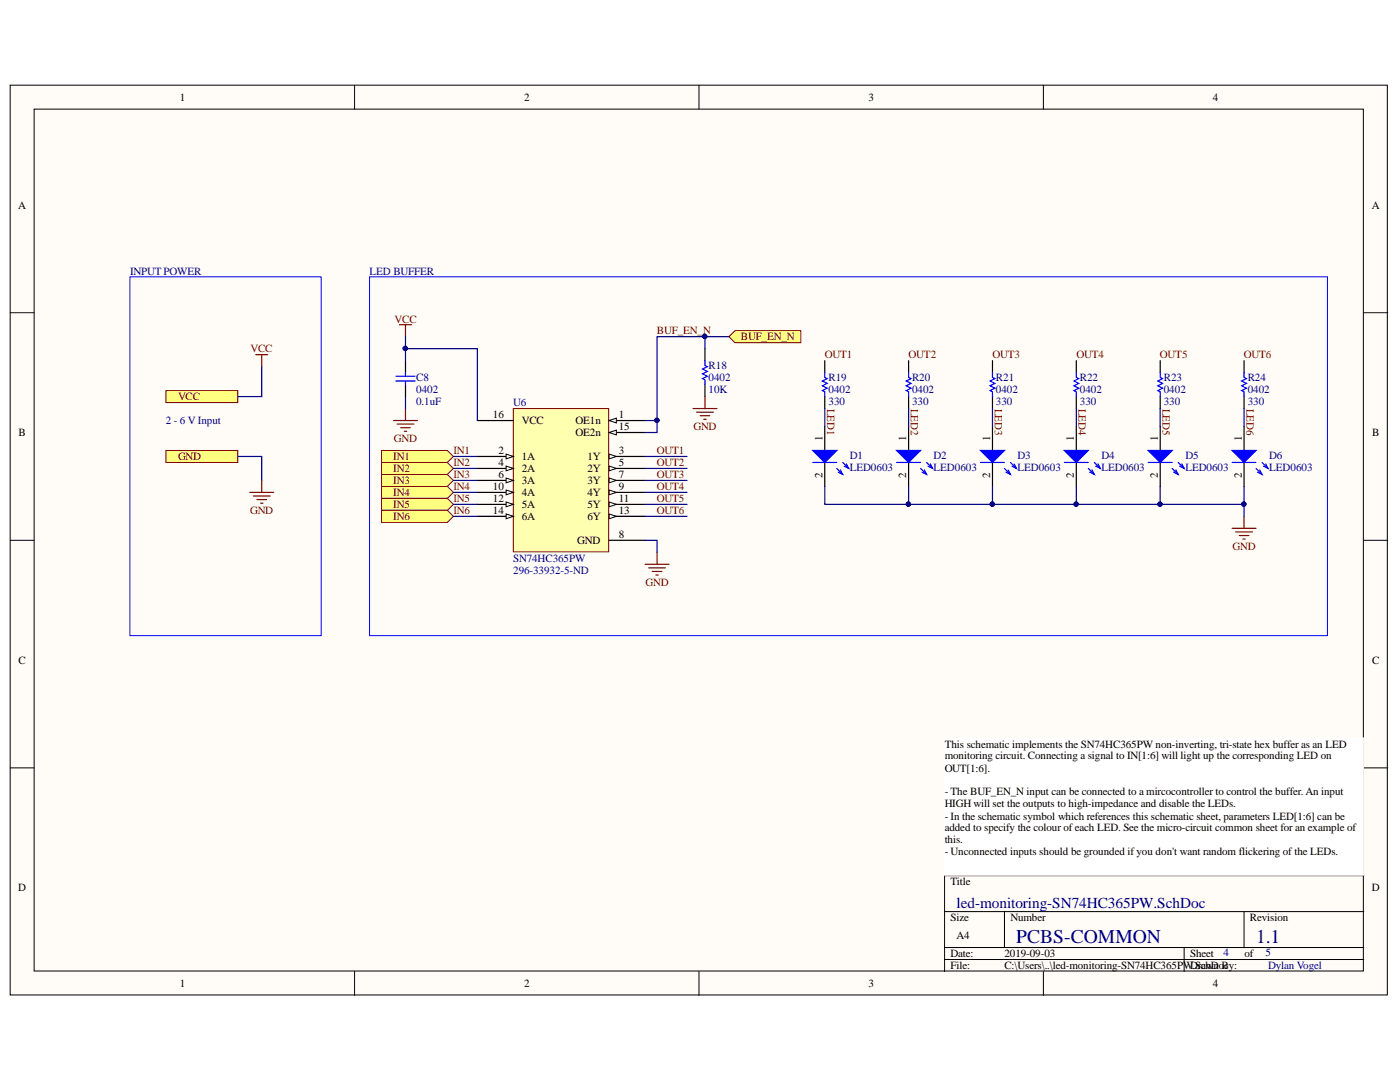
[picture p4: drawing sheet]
<svg xmlns="http://www.w3.org/2000/svg" width="279mm" height="216mm" viewBox="0 0 279 216" stroke-linecap="round" stroke-linejoin="round" font-family="sans-serif">
<defs><g id="words">
<g font-size="3.9" fill="#000080">
<text x="202.8" y="188.2">PCBS-COMMON</text>
<text x="250.7" y="188.2">1.1</text>
</g>
<text font-size="3" fill="#000080" x="190.9" y="181.2">led-monitoring-SN74HC365PW.SchDoc</text>
<g font-size="2.2">
<text x="35.9" y="20.1">1</text>
<text x="104.6" y="20.1">2</text>
<text x="173.3" y="20.1">3</text>
<text x="242.1" y="20.1">4</text>
<text x="3.6" y="41.6">A</text>
<text x="273.8" y="41.6">A</text>
<text x="98.4" y="83.5">16</text>
<text x="123.5" y="83.5">1</text>
<text x="3.7" y="87">B</text>
<text x="104.1" y="84.6">VCC</text>
<text x="114.9" y="84.6">OE1n</text>
<text x="114.9" y="87">OE2n</text>
<text x="123.5" y="85.8">15</text>
<text x="164.2" y="87.9" transform="rotate(-90 164.2 87.9)">1</text>
<text x="180.8" y="87.9" transform="rotate(-90 180.8 87.9)">1</text>
<text x="197.6" y="87.9" transform="rotate(-90 197.6 87.9)">1</text>
<text x="214.3" y="87.9" transform="rotate(-90 214.3 87.9)">1</text>
<text x="231.1" y="87.9" transform="rotate(-90 231.1 87.9)">1</text>
<text x="247.8" y="87.9" transform="rotate(-90 247.8 87.9)">1</text>
<text x="273.9" y="87">B</text>
<text x="99.5" y="90.7">2</text>
<text x="99.5" y="93">4</text>
<text x="99.5" y="95.4">6</text>
<text x="104.1" y="91.8">1A</text>
<text x="104.1" y="94.2">2A</text>
<text x="117.2" y="91.8">1Y</text>
<text x="117.2" y="94.2">2Y</text>
<text x="123.5" y="90.7">3</text>
<text x="123.5" y="93">5</text>
<text x="123.5" y="95.4">7</text>
<text x="164.2" y="95.3" transform="rotate(-90 164.2 95.3)">2</text>
<text x="180.8" y="95.3" transform="rotate(-90 180.8 95.3)">2</text>
<text x="197.6" y="95.3" transform="rotate(-90 197.6 95.3)">2</text>
<text x="214.3" y="95.3" transform="rotate(-90 214.3 95.3)">2</text>
<text x="231.1" y="95.3" transform="rotate(-90 231.1 95.3)">2</text>
<text x="247.8" y="95.3" transform="rotate(-90 247.8 95.3)">2</text>
<text x="98.4" y="97.8">10</text>
<text x="98.4" y="100.2">12</text>
<text x="104.1" y="96.6">3A</text>
<text x="104.1" y="99">4A</text>
<text x="104.1" y="101.4">5A</text>
<text x="117.2" y="96.6">3Y</text>
<text x="117.2" y="99">4Y</text>
<text x="117.2" y="101.4">5Y</text>
<text x="123.5" y="97.8">9</text>
<text x="123.5" y="100.2">11</text>
<text x="98.4" y="102.6">14</text>
<text x="104.1" y="103.8">6A</text>
<text x="117.2" y="103.8">6Y</text>
<text x="123.5" y="107.3">8</text>
<text x="123.5" y="102.6">13</text>
<text x="115.2" y="108.6">GND</text>
<text x="3.7" y="132.4">C</text>
<text x="273.9" y="132.4">C</text>
<text x="188.5" y="149.2">This schematic implements the SN74HC365PW non-inverting, tri-state hex buffer as an LED</text>
<text x="188.5" y="151.5">monitoring circuit. Connecting a signal to IN[1:6] will light up the corresponding LED on</text>
<text x="188.5" y="154">OUT[1:6].</text>
<text x="188.5" y="158.7">- The BUF_EN_N input can be connected to a mircocontroller to control the buffer. An input</text>
<text x="188.5" y="161.1">HIGH will set the outputs to high-impedance and disable the LEDs.</text>
<text x="188.5" y="163.5">- In the schematic symbol which references this schematic sheet, parameters LED[1:6] can be</text>
<text x="188.5" y="165.9">added to specify the colour ofeach LED. See the micro-circuit common sheet for an example of</text>
<text x="188.5" y="168.3">this.</text>
<text x="188.5" y="170.6">- Unconnected inputs should be grounded ifyou don't want random flickering ofthe LEDs.</text>
<text x="3.6" y="177.8">D</text>
<text x="189.7" y="176.6">Title</text>
<text x="273.8" y="177.8">D</text>
<text x="189.7" y="183.8">Size</text>
<text x="201.6" y="183.8">Number</text>
<text x="249.4" y="183.8">Revision</text>
<text x="189.7" y="191">Date:</text>
<text x="190.9" y="187.4">A4</text>
<text x="200.5" y="191">2019-09-03</text>
<text x="237.5" y="191">Sheet</text>
<text x="248.3" y="191">of</text>
<text x="35.9" y="196.9">1</text>
<text x="104.6" y="196.9">2</text>
<text x="173.3" y="196.9">3</text>
<text x="189.7" y="193.4">File:</text>
<text x="200.5" y="193.4">C:\Users\..\led-monitoring-SN74HC365PWDrawnoc</text>
<text x="238" y="193.4">.SchD By:</text>
<text x="242.1" y="196.9">4</text>
</g>
<g font-size="2.2" fill="#000080">
<text x="26" y="54.8">INPUT POWER</text>
<text x="73.8" y="54.8">LED BUFFER</text>
<text x="83.1" y="76">C8</text>
<text x="141.4" y="73.7">R18</text>
<text x="141.4" y="76">0402</text>
<text x="165.4" y="76">R19</text>
<text x="182" y="76">R20</text>
<text x="198.8" y="76">R21</text>
<text x="215.5" y="76">R22</text>
<text x="232.3" y="76">R23</text>
<text x="249" y="76">R24</text>
<text x="83.1" y="80.8">0.1uF</text>
<text x="83.1" y="78.4">0402</text>
<text x="102.4" y="81.1">U6</text>
<text x="141.4" y="78.4">10K</text>
<text x="165.4" y="80.8">330</text>
<text x="165.4" y="78.4">0402</text>
<text x="182" y="80.8">330</text>
<text x="182" y="78.4">0402</text>
<text x="198.8" y="80.8">330</text>
<text x="198.8" y="78.4">0402</text>
<text x="215.5" y="80.8">330</text>
<text x="215.5" y="78.4">0402</text>
<text x="232.3" y="80.8">330</text>
<text x="232.3" y="78.4">0402</text>
<text x="249" y="80.8">330</text>
<text x="249" y="78.4">0402</text>
<text x="33.1" y="84.6">2 - 6 V Input</text>
<text x="169.6" y="91.6">D1</text>
<text x="169.6" y="93.9">LED0603</text>
<text x="186.3" y="91.6">D2</text>
<text x="186.3" y="93.9">LED0603</text>
<text x="203.1" y="91.6">D3</text>
<text x="203.1" y="93.9">LED0603</text>
<text x="219.8" y="91.6">D4</text>
<text x="219.8" y="93.9">LED0603</text>
<text x="236.6" y="91.6">D5</text>
<text x="236.6" y="93.9">LED0603</text>
<text x="253.3" y="91.6">D6</text>
<text x="253.3" y="93.9">LED0603</text>
<text x="102.4" y="112.1">SN74HC365PW</text>
<text x="102.4" y="114.5">296-33932-5-ND</text>
<text x="244.2" y="190.7">4</text>
<text x="252.6" y="190.7">5</text>
<text x="253.1" y="193.4">Dylan Vogel</text>
</g>
<g font-size="2.2" fill="#800000">
<text x="78.7" y="64.4">VCC</text>
<text x="50" y="70.3">VCC</text>
<text x="131.1" y="66.7">BUF_EN_N</text>
<text x="147.8" y="67.9">BUF_EN_N</text>
<text x="164.6" y="71.5">OUT1</text>
<text x="181.3" y="71.5">OUT2</text>
<text x="198.1" y="71.5">OUT3</text>
<text x="214.8" y="71.5">OUT4</text>
<text x="231.5" y="71.5">OUT5</text>
<text x="248.2" y="71.5">OUT6</text>
<text x="35.5" y="79.8">VCC</text>
<text x="165.1" y="81.5" transform="rotate(90 165.1 81.5)">LED1</text>
<text x="181.8" y="81.5" transform="rotate(90 181.8 81.5)">LED2</text>
<text x="198.5" y="81.5" transform="rotate(90 198.5 81.5)">LED3</text>
<text x="215.3" y="81.5" transform="rotate(90 215.3 81.5)">LED4</text>
<text x="232" y="81.5" transform="rotate(90 232 81.5)">LED5</text>
<text x="248.8" y="81.5" transform="rotate(90 248.8 81.5)">LED6</text>
<text x="78.6" y="88.2">GND</text>
<text x="138.4" y="85.8">GND</text>
<text x="35.5" y="91.8">GND</text>
<text x="78.5" y="91.8">IN1</text>
<text x="78.5" y="94.2">IN2</text>
<text x="90.5" y="90.7">IN1</text>
<text x="90.5" y="93">IN2</text>
<text x="90.5" y="95.4">IN3</text>
<text x="131.1" y="90.7">OUT1</text>
<text x="131.1" y="93">OUT2</text>
<text x="131.1" y="95.4">OUT3</text>
<text x="78.5" y="96.6">IN3</text>
<text x="78.5" y="99">IN4</text>
<text x="78.5" y="101.4">IN5</text>
<text x="90.5" y="97.8">IN4</text>
<text x="90.5" y="100.2">IN5</text>
<text x="131.1" y="97.8">OUT4</text>
<text x="131.1" y="100.2">OUT5</text>
<text x="49.9" y="102.6">GND</text>
<text x="78.5" y="103.8">IN6</text>
<text x="90.5" y="102.6">IN6</text>
<text x="131.1" y="102.6">OUT6</text>
<text x="246" y="109.8">GND</text>
<text x="128.8" y="116.9">GND</text>
</g>
</g></defs>
<g fill="#fffcf8" stroke="#000" stroke-width=".2">
<path d="M2 17h274.9v181.5h-274.9z"/>
<path d="M6.8 21.8h265.3v172h-265.3z"/>
</g>
<g fill="none" stroke="#000" stroke-width=".2">
<path d="M70.8 17v4.8M139.5 17v4.8M208.2 17v4.8M2 62.4h4.8M272.2 62.4h4.8M2 107.8h4.8M272.2 107.8h4.8M2 153.2h4.8M272.2 153.2h4.8M272.2 174.7h-83.7v19.1M70.8 193.8v4.8M139.5 193.8v4.8"/>
<path d="M188.5 181.9h83.7M188.5 189.1h83.7M188.5 191.5h83.7M200.5 181.9v7.2M208.2 193.8v4.8M236.3 189.1v4.7M248.3 181.9v7.2"/>
</g>
<path d="M73.8 55.2h191.1v71.6h-191.1z" fill="none" stroke="#00f" stroke-width=".2"/>
<path d="M51 70.8h2.4M52.2 70.8v2.4M49.8 98.3h4.8M50.6 99h3.3M51.3 99.7h1.9M52.2 95.9v2.4M52 100.4h.5" fill="none" stroke="#800000" stroke-width=".24"/>
<g fill="#ffff80" stroke="#800000" stroke-width=".2">
<path d="M33.1 77.9h14.4v2.4h-14.4z" fill-rule="evenodd"/>
<path d="M33.1 89.9h14.4v2.4h-14.4z" fill-rule="evenodd"/>
</g>
<path d="M25.9 55.2h38.2v71.6h-38.2z" fill="none" stroke="#00f" stroke-width=".2"/>
<path d="M188.5 147.2h83.6v27.4h-83.6z" fill="#fff" stroke="#fff" stroke-width=".2"/>
<path d="M102.4 81.5h19.1v28.6h-19.1z" fill="#ffffb0" stroke="#800000" stroke-width=".2"/>
<path d="M121.6 83.9h7.1" fill="none" stroke="#000" stroke-width=".24"/>
<path d="M121.6 83.9l1.4-.5v1z" fill="#fffcf8"/>
<path d="M121.6 83.9l1.4-.5v1z" fill="none" stroke="#000" stroke-width=".2"/>
<path d="M95.3 91.1h7.1" fill="none" stroke="#000" stroke-width=".24"/>
<path d="M101 90.6l1.4 .5-1.4 .5z" fill="#fffcf8"/>
<path d="M101 90.6l1.4 .5-1.4 .5z" fill="none" stroke="#000" stroke-width=".2"/>
<path d="M121.6 91.1h7.1" fill="none" stroke="#000" stroke-width=".24"/>
<path d="M121.6 90.6l1.4 .5-1.4 .5z" fill="#fffcf8"/>
<path d="M121.6 90.6l1.4 .5-1.4 .5z" fill="none" stroke="#000" stroke-width=".2"/>
<path d="M95.3 93.5h7.1" fill="none" stroke="#000" stroke-width=".24"/>
<path d="M101 93l1.4 .5-1.4 .5z" fill="#fffcf8"/>
<path d="M101 93l1.4 .5-1.4 .5z" fill="none" stroke="#000" stroke-width=".2"/>
<path d="M121.6 93.5h7.1" fill="none" stroke="#000" stroke-width=".24"/>
<path d="M121.6 93l1.4 .5-1.4 .5z" fill="#fffcf8"/>
<path d="M121.6 93l1.4 .5-1.4 .5z" fill="none" stroke="#000" stroke-width=".2"/>
<path d="M95.3 95.9h7.1" fill="none" stroke="#000" stroke-width=".24"/>
<path d="M101 95.4l1.4 .5-1.4 .4z" fill="#fffcf8"/>
<path d="M101 95.4l1.4 .5-1.4 .4z" fill="none" stroke="#000" stroke-width=".2"/>
<path d="M121.6 95.9h7.1" fill="none" stroke="#000" stroke-width=".24"/>
<path d="M121.6 95.4l1.4 .5-1.4 .4z" fill="#fffcf8"/>
<path d="M121.6 95.4l1.4 .5-1.4 .4z" fill="none" stroke="#000" stroke-width=".2"/>
<path d="M121.6 98.3h7.1M121.6 107.8h7.1" fill="none" stroke="#000" stroke-width=".24"/>
<path d="M121.6 97.8l1.4 .5-1.4 .4z" fill="#fffcf8"/>
<path d="M121.6 97.8l1.4 .5-1.4 .4z" fill="none" stroke="#000" stroke-width=".2"/>
<path d="M95.3 98.3h7.1" fill="none" stroke="#000" stroke-width=".24"/>
<path d="M101 97.8l1.4 .5-1.4 .4z" fill="#fffcf8"/>
<path d="M101 97.8l1.4 .5-1.4 .4z" fill="none" stroke="#000" stroke-width=".2"/>
<path d="M121.6 100.6h7.1" fill="none" stroke="#000" stroke-width=".24"/>
<path d="M121.6 100.2l1.4 .4-1.4 .5z" fill="#fffcf8"/>
<path d="M121.6 100.2l1.4 .4-1.4 .5z" fill="none" stroke="#000" stroke-width=".2"/>
<path d="M95.3 100.6h7.1" fill="none" stroke="#000" stroke-width=".24"/>
<path d="M101 100.2l1.4 .4-1.4 .5z" fill="#fffcf8"/>
<path d="M101 100.2l1.4 .4-1.4 .5z" fill="none" stroke="#000" stroke-width=".2"/>
<path d="M121.6 103h7.1" fill="none" stroke="#000" stroke-width=".24"/>
<path d="M121.6 102.6l1.4 .4-1.4 .5z" fill="#fffcf8"/>
<path d="M121.6 102.6l1.4 .4-1.4 .5z" fill="none" stroke="#000" stroke-width=".2"/>
<path d="M95.3 103h7.1" fill="none" stroke="#000" stroke-width=".24"/>
<path d="M101 102.6l1.4 .4-1.4 .5z" fill="#fffcf8"/>
<path d="M101 102.6l1.4 .4-1.4 .5z" fill="none" stroke="#000" stroke-width=".2"/>
<path d="M121.6 86.3h7.1" fill="none" stroke="#000" stroke-width=".24"/>
<path d="M121.6 86.3l1.4-.5v1z" fill="#fffcf8"/>
<path d="M121.6 86.3l1.4-.5v1z" fill="none" stroke="#000" stroke-width=".2"/>
<path d="M95.3 83.9h7.1" fill="none" stroke="#000" stroke-width=".24"/>
<path d="M145.5 67.2l1.2-1.2h13.1v2.4h-13.1z" fill-rule="evenodd" fill="#ffff80" stroke="#800000" stroke-width=".2"/>
<path d="M178.9 92.3h4.8M183.7 93.5l1.2 1.2M184.5 93.8l.4 .9-.9-.5M184.9 92.3l1.2 1.2M185.7 92.6l.4 .9-.9-.5" fill="none" stroke="#00f" stroke-width=".24"/>
<path d="M181.3 85.1v4.8M181.3 92.3v4.8" fill="none" stroke="#000" stroke-width=".24"/>
<path d="M178.9 89.9h4.8l-2.4 2.4z" fill="#00f"/>
<path d="M162.2 92.3h4.8M167 93.5l1.2 1.2M167.7 93.8l.5 .9-.9-.5M168.2 92.3l1.2 1.2M168.9 92.6l.5 .9-.9-.5M178.9 89.9h4.8l-2.4 2.4z" fill="none" stroke="#00f" stroke-width=".24"/>
<path d="M164.6 85.1v4.8M164.6 92.3v4.8" fill="none" stroke="#000" stroke-width=".24"/>
<path d="M162.2 89.9h4.8l-2.4 2.4z" fill="#00f"/>
<path d="M162.2 89.9h4.8l-2.4 2.4zM195.7 92.3h4.8M200.5 93.5l1.2 1.2M201.2 93.8l.5 .9-1-.5M201.7 92.3l1.2 1.2M202.4 92.6l.5 .9-1-.5" fill="none" stroke="#00f" stroke-width=".24"/>
<path d="M198.1 85.1v4.8M198.1 92.3v4.8" fill="none" stroke="#000" stroke-width=".24"/>
<path d="M195.7 89.9h4.8l-2.4 2.4z" fill="#00f"/>
<path d="M195.7 89.9h4.8l-2.4 2.4zM212.4 92.3h4.8M217.2 93.5l1.2 1.2M217.9 93.8l.5 .9-.9-.5M218.4 92.3l1.2 1.2M219.1 92.6l.5 .9-.9-.5" fill="none" stroke="#00f" stroke-width=".24"/>
<path d="M214.8 85.1v4.8M214.8 92.3v4.8" fill="none" stroke="#000" stroke-width=".24"/>
<path d="M212.4 89.9h4.8l-2.4 2.4z" fill="#00f"/>
<path d="M212.4 89.9h4.8l-2.4 2.4zM229.1 92.3h4.8M233.9 93.5l1.2 1.2M234.7 93.8l.4 .9-.9-.5M235.1 92.3l1.2 1.2M235.9 92.6l.4 .9-.9-.5" fill="none" stroke="#00f" stroke-width=".24"/>
<path d="M231.5 85.1v4.8M231.5 92.3v4.8" fill="none" stroke="#000" stroke-width=".24"/>
<path d="M229.1 89.9h4.8l-2.4 2.4z" fill="#00f"/>
<path d="M229.1 89.9h4.8l-2.4 2.4zM245.9 92.3h4.8M250.7 93.5l1.2 1.2M251.4 93.8l.5 .9-.9-.5M251.9 92.3l1.2 1.2M252.6 92.6l.5 .9-1-.5" fill="none" stroke="#00f" stroke-width=".24"/>
<path d="M248.3 85.1v4.8M248.3 92.3v4.8" fill="none" stroke="#000" stroke-width=".24"/>
<path d="M245.9 89.9h4.8l-2.4 2.4z" fill="#00f"/>
<path d="M245.9 89.9h4.8l-2.4 2.4z" fill="none" stroke="#00f" stroke-width=".24"/>
<path d="M245.9 105.4h4.8M246.6 106.1h3.3M247.3 106.9h1.9M248 107.6h.5M248.3 103v2.4" fill="none" stroke="#800000" stroke-width=".24"/>
<g fill="#ffff80" stroke="#800000" stroke-width=".2">
<path d="M76.1 89.9h13.2l1.2 1.2-1.2 1.2h-13.2z" fill-rule="evenodd"/>
<path d="M76.1 92.3h13.2l1.2 1.2-1.2 1.2h-13.2z" fill-rule="evenodd"/>
<path d="M76.1 94.7h13.2l1.2 1.2-1.2 1.2h-13.2z" fill-rule="evenodd"/>
<path d="M76.1 97.1h13.2l1.2 1.2-1.2 1.1h-13.2z" fill-rule="evenodd"/>
<path d="M76.1 99.4h13.2l1.2 1.2-1.2 1.2h-13.2z" fill-rule="evenodd"/>
<path d="M76.1 101.8h13.2l1.2 1.2-1.2 1.2h-13.2z" fill-rule="evenodd"/>
</g>
<g fill="none" stroke="#800000" stroke-width=".24">
<path d="M79.7 64.8h2.4M80.9 64.8v2.4M140.7 79.1v2.4M78.5 83.9h4.8M79.3 84.6h3.3M80 85.3h1.9M80.7 86.1h.5M80.9 81.5v2.4M138.3 81.5h4.8M139 82.2h3.4M139.7 83h1.9M140.5 83.7h.4"/>
<path d="M128.7 112.6h4.8M129.5 113.3h3.3M130.2 114h1.9M130.9 114.7h.5M131.1 110.2v2.4"/>
</g>
<g fill="none" stroke="#000" stroke-width=".24">
<path d="M80.9 72v2.4M80.9 76.7v2.4M140.7 69.6v2.4M140.7 76.7v2.4M164.6 72v2.4M164.6 79.1v2.4M181.3 72v2.4M181.3 79.1v2.4M198.1 72v2.4M198.1 79.1v2.4M214.8 72v2.4M214.8 79.1v2.4"/>
<path d="M231.5 72v2.4M231.5 79.1v2.4M248.3 72v2.4M248.3 79.1v2.4"/>
</g>
<path d="M79 75.1h3.8M79 76h3.8M80.9 74.4v.7M80.9 76v.7M140.7 72v.9l.5 .3-1 .4 1 .5-1 .5 1 .5-1 .4 .5 .3v.9M164.6 74.4v.9l.5 .2-1 .5 1 .5-1 .5 1 .5-1 .4 .5 .3v.9M181.3 74.4v.9l.5 .2-.9 .5 .9 .5-.9 .5 .9 .5-.9 .4 .4 .3v.9M198.1 74.4v.9l.4 .2-.9 .5 .9 .5-.9 .5 .9 .5-.9 .4 .5 .3v.9M214.8 74.4v.9l.5 .2-1 .5 1 .5-1 .5 1 .5-1 .4 .5 .3v.9M231.5 74.4v.9l.5 .2-.9 .5 .9 .5-.9 .5 .9 .5-.9 .4 .4 .3v.9M248.3 74.4v.9l.5 .2-1 .5 1 .5-1 .5 1 .5-1 .4 .5 .3v.9" fill="none" stroke="#00f" stroke-width=".24"/>
<g fill="none" stroke="#000080" stroke-width=".24">
<path d="M52.2 73.2v5.9h-4.7M80.9 72v-2.4h14.4v14.3M80.9 67.2v2.4M80.9 79.1v2.4M140.7 67.2v2.4M145.5 67.2h-14.4v16.7h-2.4M47.5 91.1h4.7v4.8M90.5 98.3h4.8M90.5 95.9h4.8M90.5 93.5h4.8M90.5 91.1h4.8M128.7 98.3h8.4"/>
<path d="M128.7 95.9h8.4M128.7 93.5h8.4M128.7 91.1h8.4M131.1 83.9v2.4h-2.4M164.6 97.1v3.5h83.7v-3.5M164.6 81.5v3.6M181.3 81.5v3.6M181.3 97.1v3.5M198.1 81.5v3.6M198.1 97.1v3.5M214.8 81.5v3.6M214.8 97.1v3.5"/>
<path d="M231.5 81.5v3.6M231.5 97.1v3.5M248.3 81.5v3.6M90.5 103h4.8M90.5 100.6h4.8M128.7 107.8h2.4v2.4M128.7 103h8.4M128.7 100.6h8.4M248.3 100.6v2.4"/>
</g>
<g fill="#000080" stroke="#000080" stroke-width=".2">
<circle cx="140.6" cy="67.1" r=".43"/>
<circle cx="131.1" cy="83.9" r=".43"/>
<circle cx="181.3" cy="100.6" r=".43"/>
<circle cx="198" cy="100.6" r=".43"/>
<circle cx="214.8" cy="100.6" r=".43"/>
<circle cx="231.5" cy="100.6" r=".43"/>
<circle cx="248.2" cy="100.6" r=".43"/>
<circle cx="80.9" cy="69.5" r=".43"/>
</g>
<use href="#words"/>
</svg>
